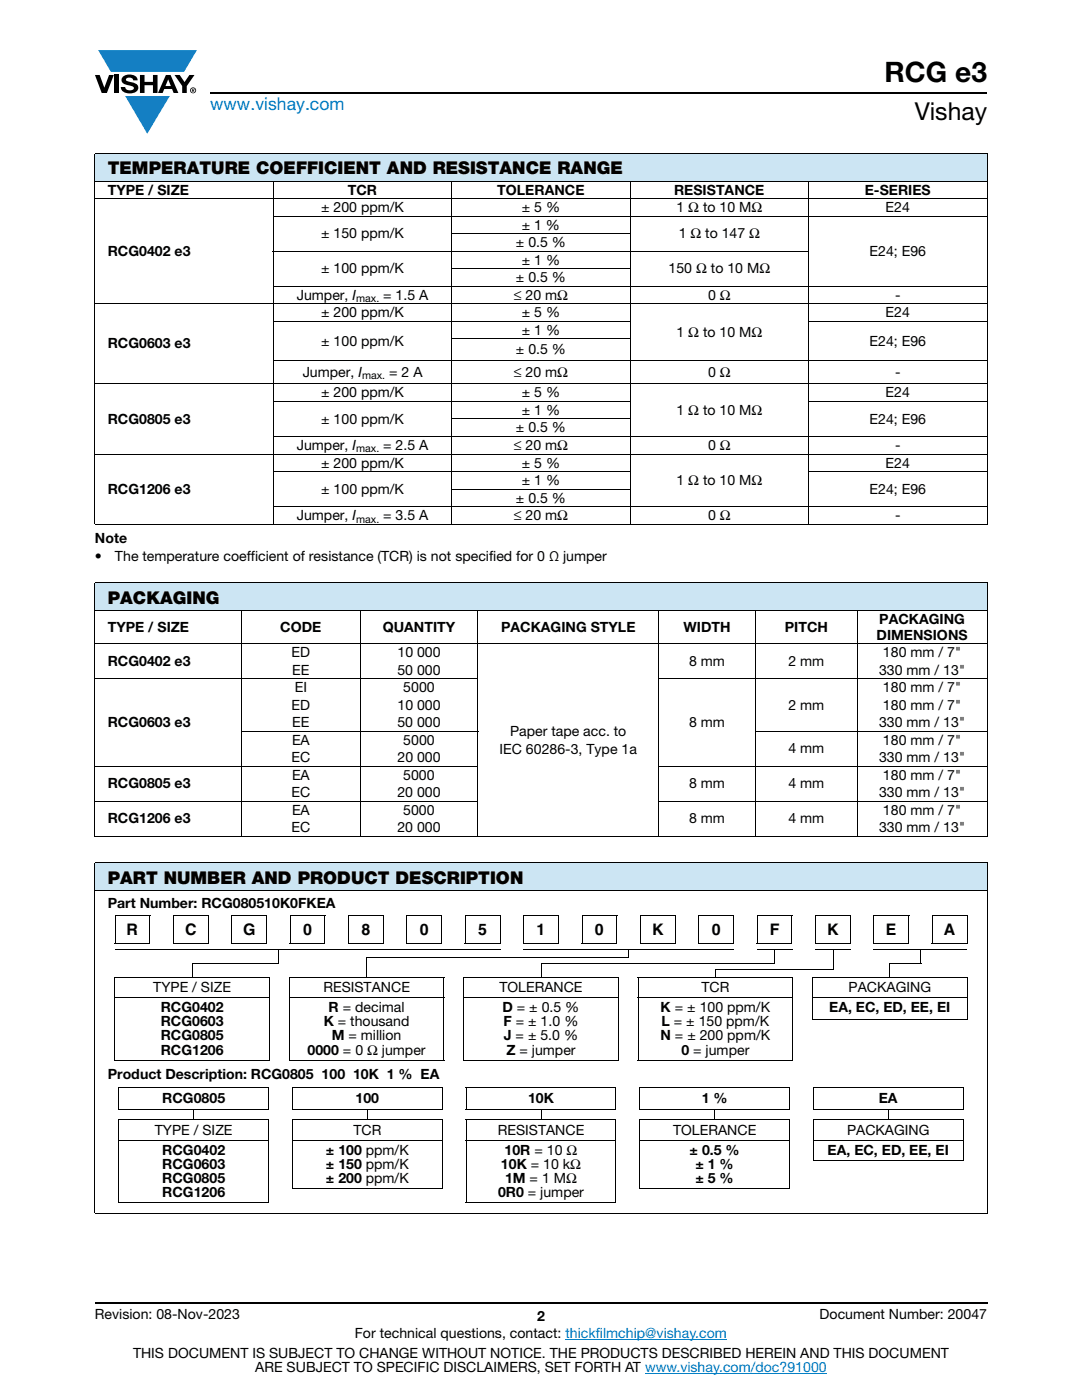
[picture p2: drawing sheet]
<svg xmlns="http://www.w3.org/2000/svg" width="216mm" height="279mm" viewBox="0 0 216 279" stroke-linecap="round" stroke-linejoin="round" font-family="sans-serif">
<defs><g id="words">
<text font-size="5.6" x="176.5" y="16.4">RCG e3</text>
<text font-size="4.9" x="182.5" y="24">Vishay</text>
<text font-size="3.5" fill="#007ec4" x="42" y="21.9">www.vishay.com</text>
<g font-size="3.5">
<text x="21.5" y="34.8">TEMPERATURE COEFFICIENT AND RESISTANCE RANGE</text>
<text x="21.5" y="120.5">PACKAGING</text>
<text x="21.5" y="176.3">PART NUMBER AND PRODUCT DESCRIPTION</text>
</g>
<g font-size="3.2">
<text x="25.3" y="186.5">R</text>
<text x="36.9" y="186.5">C</text>
<text x="48.5" y="186.5">G</text>
<text x="60.5" y="186.5">0</text>
<text x="72.1" y="186.5">8</text>
<text x="83.8" y="186.5">0</text>
<text x="95.4" y="186.5">5</text>
<text x="107.1" y="186.5">1</text>
<text x="118.7" y="186.5">0</text>
<text x="130.1" y="186.5">K</text>
<text x="142" y="186.5">0</text>
<text x="153.6" y="186.5">F</text>
<text x="165.1" y="186.5">K</text>
<text x="176.8" y="186.5">E</text>
<text x="188.3" y="186.5">A</text>
</g>
<g font-size="2.8">
<text x="21.5" y="38.9">TYPE / SIZE</text>
<text x="69.4" y="38.9">TCR</text>
<text x="99.2" y="38.9">TOLERANCE</text>
<text x="134.5" y="38.9">RESISTANCE</text>
<text x="172.6" y="38.9">E-SERIES</text>
<text x="64.1" y="42.4">± 200 ppm/K</text>
<text x="64.1" y="47.6">± 150 ppm/K</text>
<text x="104.1" y="45.8">± 1 %</text>
<text x="104.1" y="42.4">± 5 %</text>
<text x="135" y="42.4">1 Ω to 10 MΩ</text>
<text x="135.4" y="47.6">1 Ω to 147 Ω</text>
<text x="176.7" y="42.4">E24</text>
<text x="21.5" y="51.1">RCG0402 e3</text>
<text x="103" y="49.3">± 0.5 %</text>
<text x="104.1" y="52.8">± 1 %</text>
<text x="173.5" y="51.1">E24; E96</text>
<text x="59.2" y="59.8">Jumper, I</text>
<text x="64.1" y="54.6">± 100 ppm/K</text>
<text x="76.5" y="59.8">= 1.5 A</text>
<text x="102.5" y="59.8">≤ 20 mΩ</text>
<text x="103" y="56.3">± 0.5 %</text>
<text x="133.4" y="54.6">150 Ω to 10 MΩ</text>
<text x="141.3" y="59.8">0 Ω</text>
<text x="178.6" y="59.8">-</text>
<text x="64.1" y="63.3">± 200 ppm/K</text>
<text x="104.1" y="63.3">± 5 %</text>
<text x="176.7" y="63.3">E24</text>
<text x="21.5" y="69.5">RCG0603 e3</text>
<text x="64.1" y="69">± 100 ppm/K</text>
<text x="103" y="70.7">± 0.5 %</text>
<text x="104.1" y="66.8">± 1 %</text>
<text x="135" y="67.2">1 Ω to 10 MΩ</text>
<text x="173.5" y="69">E24; E96</text>
<text x="60.4" y="75.2">Jumper, I</text>
<text x="77.7" y="75.2">= 2 A</text>
<text x="102.5" y="75.2">≤ 20 mΩ</text>
<text x="141.3" y="75.2">0 Ω</text>
<text x="178.6" y="75.2">-</text>
<text x="64.1" y="79.3">± 200 ppm/K</text>
<text x="104.1" y="82.8">± 1 %</text>
<text x="104.1" y="79.3">± 5 %</text>
<text x="135" y="82.8">1 Ω to 10 MΩ</text>
<text x="176.7" y="79.3">E24</text>
<text x="21.5" y="84.5">RCG0805 e3</text>
<text x="59.2" y="89.8">Jumper, I</text>
<text x="64.1" y="84.5">± 100 ppm/K</text>
<text x="76.5" y="89.8">= 2.5 A</text>
<text x="102.5" y="89.8">≤ 20 mΩ</text>
<text x="103" y="86.3">± 0.5 %</text>
<text x="141.3" y="89.8">0 Ω</text>
<text x="173.5" y="84.5">E24; E96</text>
<text x="178.6" y="89.8">-</text>
<text x="64.1" y="93.3">± 200 ppm/K</text>
<text x="104.1" y="93.3">± 5 %</text>
<text x="176.7" y="93.3">E24</text>
<text x="21.5" y="98.6">RCG1206 e3</text>
<text x="64.1" y="98.6">± 100 ppm/K</text>
<text x="103" y="100.3">± 0.5 %</text>
<text x="104.1" y="96.8">± 1 %</text>
<text x="135" y="96.8">1 Ω to 10 MΩ</text>
<text x="173.5" y="98.6">E24; E96</text>
<text x="59.2" y="103.8">Jumper, I</text>
<text x="76.5" y="103.8">= 3.5 A</text>
<text x="102.5" y="103.8">≤ 20 mΩ</text>
<text x="141.3" y="103.8">0 Ω</text>
<text x="178.6" y="103.8">-</text>
<text x="18.9" y="108.3">Note</text>
<text x="18.9" y="111.9">•</text>
<text x="22.9" y="111.9">The temperature coefficient of resistance (TCR) is not specified for 0 Ω jumper</text>
<text x="175.4" y="124.5">PACKAGING</text>
<text x="21.5" y="126.1">TYPE / SIZE</text>
<text x="55.9" y="126.1">CODE</text>
<text x="58.2" y="131.2">ED</text>
<text x="76.4" y="126.1">QUANTITY</text>
<text x="79.3" y="131.2">10 000</text>
<text x="100" y="126.1">PACKAGING STYLE</text>
<text x="136.4" y="126.1">WIDTH</text>
<text x="156.6" y="126.1">PITCH</text>
<text x="174.9" y="127.7">DIMENSIONS</text>
<text x="176.2" y="131.2">180 mm / 7&quot;</text>
<text x="21.5" y="132.9">RCG0402 e3</text>
<text x="58.3" y="134.7">EE</text>
<text x="79.3" y="134.7">50 000</text>
<text x="137.5" y="132.9">8 mm</text>
<text x="157.3" y="132.9">2 mm</text>
<text x="175.4" y="134.7">330 mm / 13&quot;</text>
<text x="58.2" y="141.6">ED</text>
<text x="58.8" y="138.2">EI</text>
<text x="79.3" y="141.6">10 000</text>
<text x="80.5" y="138.2">5000</text>
<text x="157.3" y="141.6">2 mm</text>
<text x="176.2" y="138.2">180 mm / 7&quot;</text>
<text x="176.2" y="141.6">180 mm / 7&quot;</text>
<text x="21.5" y="145.1">RCG0603 e3</text>
<text x="58.3" y="148.6">EA</text>
<text x="58.3" y="145.1">EE</text>
<text x="79.3" y="145.1">50 000</text>
<text x="80.5" y="148.6">5000</text>
<text x="101.8" y="146.9">Paper tape acc. to</text>
<text x="137.5" y="145.1">8 mm</text>
<text x="175.4" y="145.1">330 mm / 13&quot;</text>
<text x="176.2" y="148.6">180 mm / 7&quot;</text>
<text x="58.2" y="152.1">EC</text>
<text x="58.3" y="155.6">EA</text>
<text x="79.3" y="152.1">20 000</text>
<text x="80.5" y="155.6">5000</text>
<text x="99.7" y="150.4">IEC 60286-3, Type 1a</text>
<text x="157.3" y="150.4">4 mm</text>
<text x="175.4" y="152.1">330 mm / 13&quot;</text>
<text x="176.2" y="155.6">180 mm / 7&quot;</text>
<text x="21.5" y="157.4">RCG0805 e3</text>
<text x="58.2" y="159.1">EC</text>
<text x="79.3" y="159.1">20 000</text>
<text x="137.5" y="157.4">8 mm</text>
<text x="157.3" y="157.4">4 mm</text>
<text x="175.4" y="159.1">330 mm / 13&quot;</text>
<text x="21.5" y="164.3">RCG1206 e3</text>
<text x="58.2" y="166.1">EC</text>
<text x="58.3" y="162.6">EA</text>
<text x="79.3" y="166.1">20 000</text>
<text x="80.5" y="162.6">5000</text>
<text x="137.5" y="164.3">8 mm</text>
<text x="157.3" y="164.3">4 mm</text>
<text x="175.4" y="166.1">330 mm / 13&quot;</text>
<text x="176.2" y="162.6">180 mm / 7&quot;</text>
<text x="21.5" y="181.2">Part Number: RCG080510K0FKEA</text>
<text x="30.6" y="198">TYPE / SIZE</text>
<text x="64.5" y="198">RESISTANCE</text>
<text x="99.7" y="198">TOLERANCE</text>
<text x="140" y="198">TCR</text>
<text x="169.3" y="198">PACKAGING</text>
<text x="32.1" y="202">RCG0402</text>
<text x="65.6" y="202">R = decimal</text>
<text x="100.3" y="202">D = ± 0.5 %</text>
<text x="131.8" y="202">K = ± 100 ppm/K</text>
<text x="165.5" y="202">EA, EC, ED, EE, EI</text>
<text x="32.1" y="204.8">RCG0603</text>
<text x="32.1" y="207.6">RCG0805</text>
<text x="64.6" y="204.8">K = thousand</text>
<text x="66.2" y="207.6">M = million</text>
<text x="100.5" y="204.8">F = ± 1.0 %</text>
<text x="100.5" y="207.6">J = ± 5.0 %</text>
<text x="131.8" y="207.6">N = ± 200 ppm/K</text>
<text x="132" y="204.8">L = ± 150 ppm/K</text>
<text x="21.5" y="215.2">Product Description: RCG0805 100 10K 1 % EA</text>
<text x="32.1" y="210.5">RCG1206</text>
<text x="61.4" y="210.5">0000 = 0 Ω jumper</text>
<text x="101.1" y="210.5">Z = jumper</text>
<text x="136" y="210.5">0 = jumper</text>
<text x="32.4" y="220.2">RCG0805</text>
<text x="70.9" y="220.2">100</text>
<text x="105.4" y="220.2">10K</text>
<text x="140" y="220.2">1 %</text>
<text x="175.4" y="220.2">EA</text>
<text x="30.9" y="226.4">TYPE / SIZE</text>
<text x="70.5" y="226.4">TCR</text>
<text x="99.3" y="226.4">RESISTANCE</text>
<text x="134.3" y="226.4">TOLERANCE</text>
<text x="169" y="226.4">PACKAGING</text>
<text x="32.4" y="230.5">RCG0402</text>
<text x="32.4" y="233.3">RCG0603</text>
<text x="65" y="230.5">± 100 ppm/K</text>
<text x="65" y="233.3">± 150 ppm/K</text>
<text x="100" y="233.3">10K = 10 kΩ</text>
<text x="100.7" y="230.5">10R = 10 Ω</text>
<text x="137.6" y="230.5">± 0.5 %</text>
<text x="138.8" y="233.3">± 1 %</text>
<text x="165.1" y="230.5">EA, EC, ED, EE, EI</text>
<text x="32.4" y="236.1">RCG0805</text>
<text x="32.4" y="239">RCG1206</text>
<text x="65" y="236.1">± 200 ppm/K</text>
<text x="99.4" y="239">0R0 = jumper</text>
<text x="100.8" y="236.1">1M = 1 MΩ</text>
<text x="138.8" y="236.1">± 5 %</text>
<text x="18.9" y="263.3">Revision: 08-Nov-2023</text>
<text x="107.2" y="263.6">2</text>
<text x="163.6" y="263.3">Document Number: 20047</text>
<text x="70.8" y="267.1">For technical questions, contact: thickfilmchip@vishay.com</text>
<text x="26.5" y="271">THIS DOCUMENT IS SUBJECT TO CHANGE WITHOUT NOTICE. THE PRODUCTS DESCRIBED HEREIN AND THIS DOCUMENT</text>
<text x="50.9" y="273.8">ARE SUBJECT TO SPECIFIC DISCLAIMERS, SET FORTH AT www.vishay.com/doc?91000</text>
</g>
<g font-size="2.1">
<text x="71.1" y="60.3">max.</text>
<text x="72.2" y="75.7">max.</text>
<text x="71.1" y="90.3">max.</text>
<text x="71.1" y="104.3">max.</text>
</g>
</g></defs>
<g fill="#147fc3">
<path d="M19.6 10h19.7l-2.6 4.3h-1.1h-13.5z"/>
<path d="M25 19.2h8.9l-4.5 7.5z"/>
</g>
<g fill="#000">
<path d="M18.9 15h1l.9 2.5 1-2.5h.9l-1.4 3.6h-1zM22.9 15h.9v3.6h-.9zM24.6 15.3a2.1 2.1 0 0 1 2.8 .3l.1 .4h-.9a.79 .79 0 0 0-.7-.5 .79 .79 0 0 0-.8 .4l.3 .3 1 .2a1.08 1.08 0 0 1 1.2 1 1.08 1.08 0 0 1-1.1 1.2 1.73 1.73 0 0 1-2.4-1.2h.9a.96 .96 0 0 0 .8 .6 .96 .96 0 0 0 .9-.4 1.31 1.31 0 0 0-1.2-.6 1.03 1.03 0 0 1-1.1-.6 1.03 1.03 0 0 1 .2-1.1zM27.9 15h.9v1.3h1.7v-1.3h.9v3.6h-.9v-1.6h-1.7v1.6h-.9zM34.8 15h1.1l.9 1.4 1-1.4h1l-1.5 2.2v1.4h-.9v-1.4z"/>
<path d="M33.6 15.9l.5 1.3h-1.1zM33.1 15l-1.6 3.6h1l.3-.8h1.5l.3 .8h1l-1.6-3.6z"/>
<path d="M38.4 17.8h.2v.2h-.2zM38.3 17.7v.7h.1v-.3l.4 .3-.2-.3 .2-.2-.1-.2z"/>
<path d="M38.1 18a.46 .46 0 0 1 .9 0 .46 .46 0 0 1-.9 0zM37.9 18a.6 .6 0 0 0 1.2 0 .6 .6 0 0 0-1.2 0z"/>
</g>
<path d="M42 18.6h155M18.9 260h178.1" fill="none" stroke="#000" stroke-width=".36"/>
<path d="M112.8 267.3h32.3M128.7 274h36.3" fill="none" stroke="#007ec4" stroke-width=".2"/>
<g fill="#cce5f3">
<path d="M18.9 30.7h178.1v5.5h-178.1z"/>
<path d="M18.9 116.3h178.1v5.5h-178.1z"/>
<path d="M18.9 172.2h178.1v5.5h-178.1z"/>
</g>
<g fill="none" stroke="#000" stroke-width=".2">
<path d="M18.9 30.7h178.1M18.9 36.2h35.6M18.9 39.7h178.1M18.9 30.8v73.8M54.5 36.1v68.7M54.6 36.2h142.4M90.1 36.1v68.7M125.8 36.1v68.7M161.4 36.1v68.7M197 30.8v5.3M197 36.3v3.3M197 39.8v64.8"/>
<path d="M54.5 43.2h142.5M54.5 50.2h106.9M54.5 57.1h142.5M90.1 46.7h35.7M90.1 53.7h35.7M18.9 60.6h178.1M18.9 76.6h178.1M54.5 64.1h71.3M54.5 72h142.5M90.1 67.6h35.7M161.3 64.1h35.7M18.9 90.7h178.1"/>
<path d="M54.5 80.1h71.3M54.5 87.1h142.5M54.5 94.1h71.3M90.1 83.6h35.7M90.1 97.6h35.7M161.3 80.1h35.7M161.3 94.1h35.7M18.9 104.7h178.1M18.9 116.3h178.1M18.9 116.4v50.4M54.5 101.1h142.5M197 116.4v50.4"/>
<path d="M18.9 121.8h178.1M18.9 128.5h178.1M18.9 135.5h76.6M48.2 121.8v45.2M71.9 121.8v45.2M95.4 121.8v45.2M131.3 135.5h65.7M131.4 121.8v45.2M150.8 121.8v45.2M171 121.8v45.2M18.9 153h76.6M18.9 159.9h76.6"/>
<path d="M48.1 146h47.4M131.3 153h65.7M131.3 159.9h65.7M150.7 146h46.3M18.9 166.9h131.8M18.9 172.2h178.1M18.9 177.7h178.1M18.9 172.3v69.7M150.9 166.9h20M171.1 166.9h25.9M197 172.3v69.7M22.9 195h30.9"/>
<path d="M22.9 199.1h30.9M22.9 188.4h7M22.9 189.4h77M22.9 195.1v16.4M23 182.7h7M23 182.6v5.8M29.9 182.7v5.8M34.5 188.4h7M34.6 182.7h7M34.6 182.6v5.8M38.3 192.2v2.7M38.3 192.3h17.3"/>
<path d="M41.5 182.7v5.8M46.2 188.4h7M46.2 182.6v5.8M46.2 182.7h7.1M53.2 182.7v5.8M53.7 195.1v16.4M55.5 189.4v2.9M57.7 195h30.9M57.7 199.1h30.9M57.7 195.1v16.4M57.8 188.4h7M57.9 182.6v5.8"/>
<path d="M57.9 182.7h7M64.8 182.7v5.8M69.5 188.4h7M69.6 182.6v5.8M69.6 182.7h7M73.1 191v3.9M73.1 191.1h52.4M76.5 182.7v5.8M81.1 188.4h7M81.2 182.6v5.8M81.2 182.7h7M88.1 182.7v5.8"/>
<path d="M88.5 195.1v16.4M92.5 195h30.9M92.5 199.1h30.9M92.5 195.1v16.4M92.8 188.4h7M92.9 182.7h7M92.9 182.6v5.8M99.8 182.7v5.8M104.4 188.4h7M104.4 189.4h42.1M104.5 182.7h7M104.5 182.6v5.8"/>
<path d="M108 192.3h46.6M108 192.2v2.7M111.4 182.7v5.8M116.1 188.4h7M116.1 182.7h7M116.1 182.6v5.8M123.1 182.7v5.8M123.4 195.1v16.4M127.3 195h30.9M127.3 199.1h30.9M127.4 195.1v16.4M127.7 188.4h7"/>
<path d="M127.8 182.7h7M127.8 182.6v5.8M134.7 182.7v5.8M139.4 188.4h7M139.4 182.7h7.1M139.4 182.6v5.8M142.8 193.5h23.6M146.4 182.7v5.8M151 188.4h7M151 189.4h7.1M151.1 182.7h7M151.1 182.6v5.8"/>
<path d="M154.5 189.4v2.9M158 182.7v5.8M158.2 195.1v16.4M162.1 195h30.9M162.1 199.1h30.9M162.2 195.1v8.3M162.6 188.4h7.1M162.6 189.4h7.1M162.7 182.7h7M162.7 182.6v5.8M166.3 189.4v4.1M169.7 182.7v5.8"/>
<path d="M174.3 188.4h7M174.3 189.4h18.7M174.4 182.7h7M174.4 182.6v5.8M177.6 192.3h6.2M177.6 192.2v2.7M181.3 182.7v5.8M183.7 189.4v2.9M185.9 188.4h7.1M186 182.6v5.8M186 182.7h7M193 182.7v5.8"/>
<path d="M193 195.1v8.3M22.9 211.6h30.9M23.6 217.1h30.1M23.7 217.2v4.2M53.6 217.2v4.2M57.7 211.6h30.9M58.3 217.1h30M58.4 217.2v4.2M88.2 217.2v4.2M92.5 211.6h30.9M92.9 217.1h30.1M93 217.2v4.2"/>
<path d="M122.9 217.2v4.2M127.3 211.6h30.9M127.6 217.1h30M127.7 217.2v4.2M157.5 217.2v4.2M162.1 203.5h30.9M162.2 217.1h30.1M162.3 217.2v4.2M192.2 217.2v4.2M23.6 221.5h30.1M23.6 223.5h30.1M23.6 227.5h30.1"/>
<path d="M23.7 223.6v16.4M38.7 221.4v2.2M53.6 223.6v16.4M58.3 221.5h30M58.3 223.5h30M58.3 227.5h30M58.3 237.3h30M58.4 223.6v13.6M73.3 221.4v2.2M88.2 223.6v13.6M92.9 221.5h30.1M92.9 223.5h30.1"/>
<path d="M92.9 227.5h30.1M93 223.6v16.4M107.9 221.4v2.2M122.9 223.6v16.4M127.6 221.5h30M127.6 223.5h30M127.6 227.5h30M127.6 237.3h30M127.7 223.6v13.6M142.6 221.4v2.2M157.5 223.6v13.6M162.2 221.5h30.1"/>
<path d="M162.2 223.5h30.1M162.2 227.5h30.1M162.2 231.6h30.1M162.3 223.6v7.9M177.2 221.4v2.2M192.2 223.6v7.9M18.9 242.1h178.1M23.6 240.1h30.1M92.9 240.1h30.1"/>
</g>
<path d="M125.3 189.4h.2v1.7h-.2zM142.7 193.4h.2v1.5h-.2z" fill="#000"/>
<use href="#words"/>
</svg>
